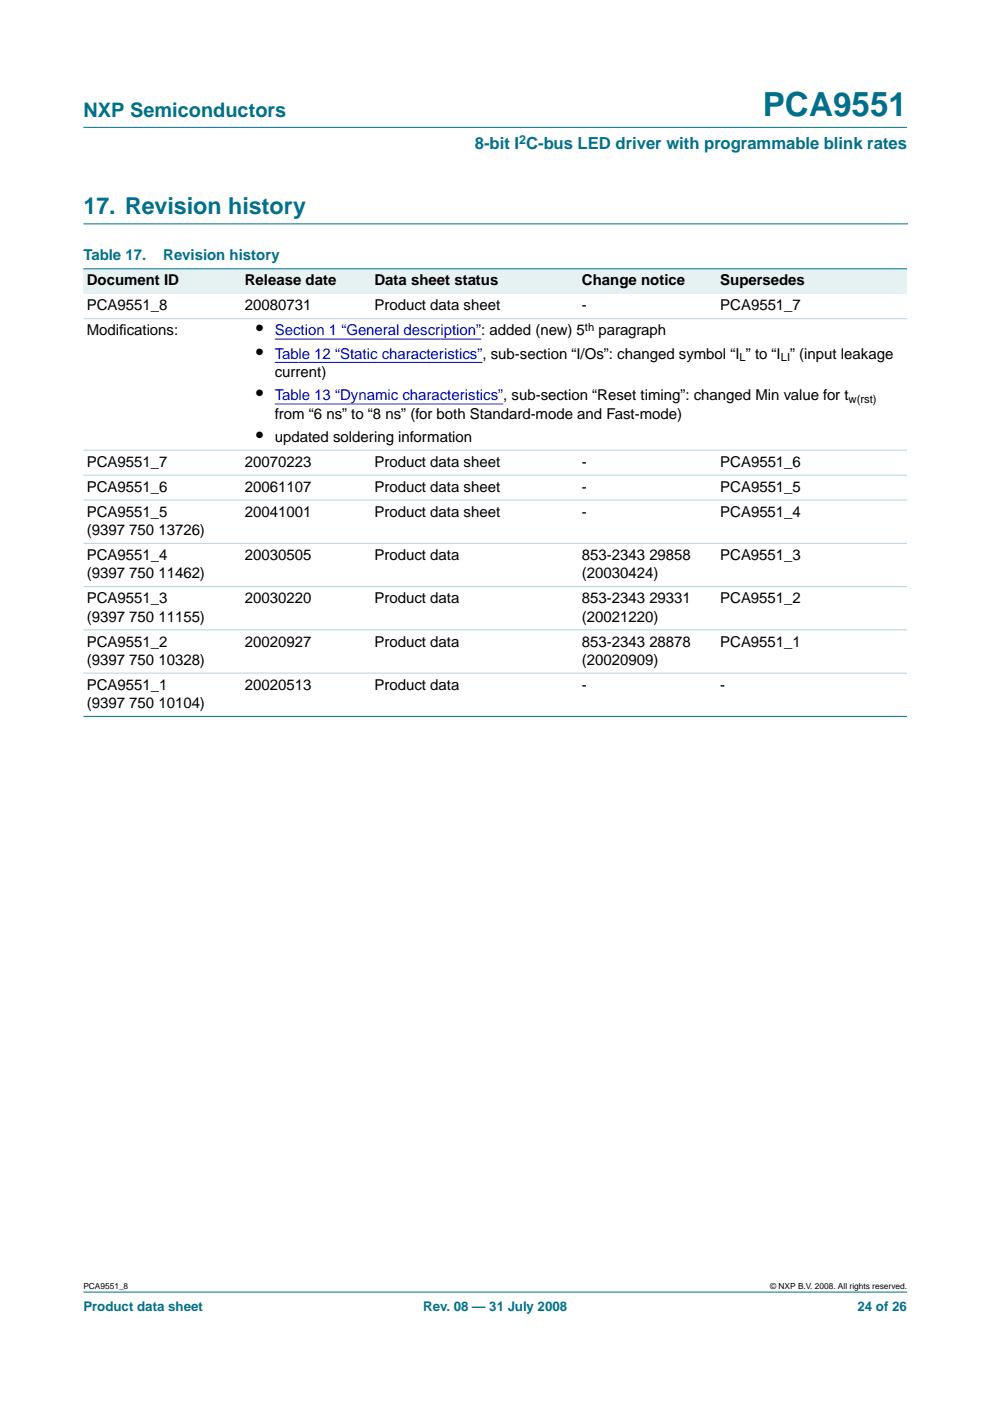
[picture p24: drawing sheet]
<svg xmlns="http://www.w3.org/2000/svg" width="210mm" height="297mm" viewBox="0 0 210 297" stroke-linecap="round" stroke-linejoin="round" font-family="sans-serif">
<defs><g id="words">
<text font-size="7.1" fill="#00708a" x="161.7" y="24.7">PCA9551</text>
<text font-size="4.9" fill="#00708a" x="17.7" y="45.5">17. Revision history</text>
<text font-size="4.2" fill="#00708a" x="17.7" y="24.9">NXP Semiconductors</text>
<g font-size="4.2">
<text x="54.3" y="71.1">•</text>
<text x="54.3" y="76">•</text>
<text x="54.3" y="84.9">•</text>
<text x="54.3" y="93.7">•</text>
</g>
<text font-size="3.5" fill="#00708a" x="100.7" y="31.6">8-bit I C-bus LED driver with programmable blink rates</text>
<g font-size="3.2" fill="#00708a">
<text x="17.7" y="55.2">Table 17.</text>
<text x="34.6" y="55.2">Revision history</text>
</g>
<g font-size="3.2">
<text x="18.4" y="60.5">Document ID</text>
<text x="18.4" y="65.8">PCA9551_8</text>
<text x="51.9" y="60.5">Release date</text>
<text x="51.9" y="65.8">20080731</text>
<text x="79.4" y="60.5">Data sheet status</text>
<text x="79.4" y="65.8">Product data sheet</text>
<text x="123.4" y="60.5">Change notice</text>
<text x="123.4" y="65.8">-</text>
<text x="152.7" y="60.5">Supersedes</text>
<text x="152.7" y="65.8">PCA9551_7</text>
<text x="18.4" y="71.1">Modif</text>
<text x="25.3" y="71.1">ications:</text>
<text x="126.9" y="71.1">paragraph</text>
<text x="58.3" y="79.9">current)</text>
<text x="58.3" y="88.7">from “6 ns” to “8 ns” (for both Standard-mode and Fast-mode)</text>
<text x="58.3" y="93.7">updated soldering information</text>
<text x="18.4" y="99">PCA9551_7</text>
<text x="51.9" y="99">20070223</text>
<text x="79.4" y="99">Product data sheet</text>
<text x="123.4" y="99">-</text>
<text x="152.7" y="99">PCA9551_6</text>
<text x="18.4" y="104.3">PCA9551_6</text>
<text x="51.9" y="104.3">20061107</text>
<text x="79.4" y="104.3">Product data sheet</text>
<text x="123.4" y="104.3">-</text>
<text x="152.7" y="104.3">PCA9551_5</text>
<text x="18.4" y="109.6">PCA9551_5</text>
<text x="18.4" y="113.4">(9397 750 13726)</text>
<text x="51.9" y="109.6">20041001</text>
<text x="79.4" y="109.6">Product data sheet</text>
<text x="123.4" y="109.6">-</text>
<text x="152.7" y="109.6">PCA9551_4</text>
<text x="18.4" y="118.7">PCA9551_4</text>
<text x="51.9" y="118.7">20030505</text>
<text x="79.4" y="118.7">Product data</text>
<text x="123.4" y="118.7">853-2343 29858</text>
<text x="152.7" y="118.7">PCA9551_3</text>
<text x="18.4" y="122.6">(9397 750 11462)</text>
<text x="123.4" y="122.6">(20030424)</text>
<text x="18.4" y="127.9">PCA9551_3</text>
<text x="18.4" y="131.8">(9397 750 11155)</text>
<text x="51.9" y="127.9">20030220</text>
<text x="79.4" y="127.9">Product data</text>
<text x="123.4" y="127.9">853-2343 29331</text>
<text x="123.4" y="131.8">(20021220)</text>
<text x="152.7" y="127.9">PCA9551_2</text>
<text x="18.4" y="137.1">PCA9551_2</text>
<text x="51.9" y="137.1">20020927</text>
<text x="79.4" y="137.1">Product data</text>
<text x="123.4" y="137.1">853-2343 28878</text>
<text x="152.7" y="137.1">PCA9551_1</text>
<text x="18.4" y="141">(9397 750 10328)</text>
<text x="123.4" y="141">(20020909)</text>
<text x="18.4" y="146.2">PCA9551_1</text>
<text x="51.9" y="146.2">20020513</text>
<text x="79.4" y="146.2">Product data</text>
<text x="123.4" y="146.2">-</text>
<text x="152.7" y="146.2">-</text>
<text x="18.4" y="150.1">(9397 750 10104)</text>
</g>
<g font-size="3.2" fill="#00f">
<text x="58.3" y="71.1">Section 1 “General description”: added (new) 5</text>
<text x="58.3" y="76">Table 12 “Static characteristics”, sub-section “I/Os”: changed symbol “I ” to “I ” (input leakage</text>
<text x="58.3" y="84.9">Table 13 “Dynamic characteristics”, sub-section “Reset timing”: changed Min value for t</text>
</g>
<g font-size="2.8" fill="#00708a">
<text x="17.7" y="278">Product data sheet</text>
<text x="89.7" y="278">Rev. 08 — 31 July 2008</text>
<text x="181.8" y="278">24 of 26</text>
</g>
<text font-size="2.6" fill="#00708a" x="110.1" y="30.5">2</text>
<g font-size="2.4">
<text x="124" y="70.1">th</text>
<text x="156.8" y="76.6">L</text>
<text x="165.5" y="76.6">LI</text>
<text x="179.9" y="85.4">w(rst)</text>
</g>
<g font-size="1.8">
<text x="17.7" y="273.4">PCA9551_8</text>
<text x="163.3" y="273.4">© NXP B.V. 2008. All rights reserved.</text>
</g>
</g></defs>
<g fill="#00708a" stroke="#00708a" stroke-width=".21">
<path d="M17.7 273.9h174.6z"/>
<path d="M17.7 27h174.6z"/>
</g>
<path d="M17.7 47.5h174.7" fill="none" stroke="#00708a" stroke-width=".21"/>
<g fill="#e6f2f2">
<path d="M17.7 57h33.5v5.3h-33.5z" fill-rule="evenodd"/>
<path d="M51.2 57h27.5v5.3h-27.5z" fill-rule="evenodd"/>
<path d="M78.7 57h44v5.3h-44z" fill-rule="evenodd"/>
<path d="M122.7 57h29.3v5.3h-29.3z" fill-rule="evenodd"/>
<path d="M152 57h40.3v5.3h-40.3z" fill-rule="evenodd"/>
</g>
<path d="M58.3 71.9h43.7M58.3 76.8h44M58.3 85.7h48.4" fill="none" stroke="#00f" stroke-width=".21"/>
<g fill="#00708a" stroke="#00708a" stroke-width=".21">
<path d="M17.7 57h174.6z"/>
<path d="M17.7 151.9h174.6z"/>
</g>
<g fill="#b3d4db" stroke="#b3d4db" stroke-width=".21">
<path d="M17.7 67.6h174.6z"/>
<path d="M17.7 95.4h174.6z"/>
<path d="M17.7 100.7h174.6z"/>
<path d="M17.7 106h174.6z"/>
<path d="M17.7 115.2h174.6z"/>
<path d="M17.7 124.4h174.6z"/>
<path d="M17.7 133.5h174.6z"/>
<path d="M17.7 142.7h174.6z"/>
</g>
<use href="#words"/>
</svg>
